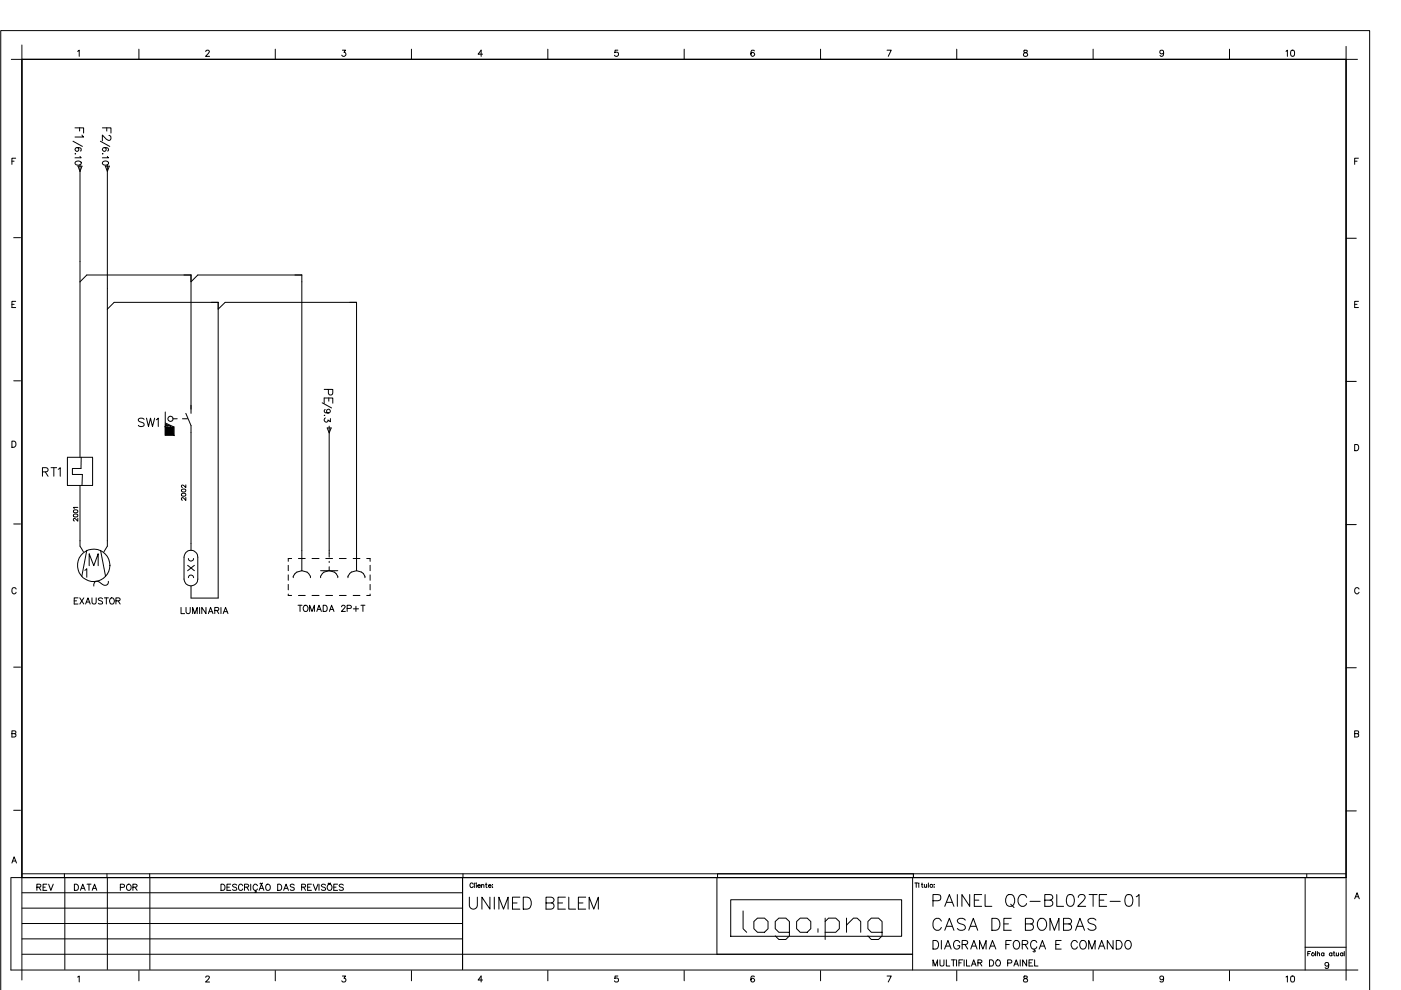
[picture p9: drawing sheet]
<svg xmlns="http://www.w3.org/2000/svg" width="297mm" height="210mm" viewBox="0 0 297 210" stroke-linecap="round" stroke-linejoin="round" font-family="sans-serif">
<defs><g id="words">
<g font-size="6.2">
<text x="196.8" y="193.7">PAINEL QC-BL02TE-01</text>
<text x="196.8" y="198.6">CASA DE BOMBAS</text>
</g>
<text font-size="5.7" x="98.8" y="194">UNIMED BELEM</text>
<g font-size="4.9">
<text x="19" y="30.3" transform="rotate(-90 19 30.3)">F1</text>
<text x="24.7" y="31" transform="rotate(-90 24.7 31)">F2</text>
<text x="71.6" y="86.8" transform="rotate(-90 71.6 86.8)">PE</text>
<text x="28.6" y="91.7">SW1</text>
<text x="8.1" y="102.3">RT1</text>
</g>
<g font-size="4.4">
<text x="7.1" y="190.1">REV</text>
<text x="14.8" y="190.1">DATA</text>
<text x="24.7" y="190.1">POR</text>
<text x="271.6" y="209.5">10</text>
</g>
<g font-size="4">
<text x="271.6" y="13.1">10</text>
<text x="19" y="125.6">~</text>
</g>
<g font-size="3.5">
<text x="40.6" y="107.2" transform="rotate(-90 40.6 107.2)">2002</text>
<text x="17.6" y="111.8" transform="rotate(-90 17.6 111.8)">2001</text>
</g>
</g></defs>
<g fill="none" stroke="#000" stroke-width=".21">
<path d="M2.4 12.6h285.4M4.6 12.6h280.8v173.5h-280.8zM4.6 9.5v198.3M16.5 10.9l.3-.3v1.4M29.4 10.4v2.2M43.6 10.9l.2-.2 .3-.1 .3 .4-.8 1h.8M58.4 10.4v2.2M72.6 10.6h.7l-.4 .5a.44 .44 0 0 1 .3 .7 .44 .44 0 0 1-.7-.1M87.2 10.4v2.2M102.3 11.5h-.9l.6-.9v1.4M116.1 10.4v2.2M131 10.6h-.6l-.1 .6a.46 .46 0 0 1 .7 0 .46 .46 0 0 1 0 .6 .46 .46 0 0 1-.7-.1"/>
<path d="M145.1 10.4v2.2M159.9 10.8v-.1a.66 .66 0 0 0-.8 .5 .66 .66 0 0 0 .4 .8 .4 .4 0 0 0 .5-.4 .4 .4 0 0 0-.3-.4 .4 .4 0 0 0-.5 .3M174 10.4v2.2M188.1 10.6h.9l-.7 1.4M202.8 10.4v2.2M217.1 10.7v.4l.6 .1 .2 .3a.45 .45 0 0 1-.5 .5 .45 .45 0 0 1-.4-.5l.8-.6-.1-.2zM231.8 10.4v2.2M246.7 11.1a.41 .41 0 0 1-.6 .3 .41 .41 0 0 1-.1-.7 .41 .41 0 0 1 .7 .1v.3a.61 .61 0 0 1-.5 .9l-.3-.3M260.7 10.4v2.2M285.4 9.8v198M2.5 34.2h.5M3.3 33.5h-.8v1.4"/>
<path d="M16 34.3a.65 .65 0 0 1 .8-.2 .65 .65 0 0 1 .4 .7 .64 .64 0 0 1-.8 .3 .64 .64 0 0 1-.4-.8zM16 32.6v.1M16.4 31.3a.41 .41 0 0 1 .3 .6 .41 .41 0 0 1-.7 .1 .41 .41 0 0 1 .1-.7h.3a.59 .59 0 0 1 .8 .5l-.2 .2M16.5 35.2h.9l-.4 1.1zM17 33.2l.2 .3h-1.3M17 34.9v1.4M17 36.3v60.7M21.8 34.3a.62 .62 0 0 1 .8-.2 .62 .62 0 0 1 .3 .7 .62 .62 0 0 1-.7 .3 .62 .62 0 0 1-.4-.8zM22.3 35.2h.9l-.4 1.1zM22.8 33.2l.2 .3h-1.3M22.8 36.3v79.5l-.8 1.2M22.8 34.9v1.4"/>
<path d="M287.2 34.2h.5M288 33.5h-.8v1.4M2.9 50.4h1.4M17 59.7l1.4-1.4h22.1v29.3M40.5 59.7l1.4-1.4h22.1v62.7M285.4 50.5h2.2M2.5 64.5h.5M3.3 63.9h-.8v1.3h.8M22.8 65.5l1.4-1.4h22.1v62.7h-5.8v-2.6M46.3 65.5l1.4-1.4h27.9v56.9M287.2 64.5h.5M288 63.9h-.8v1.3h.8"/>
<path d="M2.5 93.5h.4a.71 .71 0 0 1 .5 .7 .71 .71 0 0 1-.5 .6h-.4zM2.9 80.7h1.4M14.3 97h5.3v5.9h-5.3M17.2 97v2.3h-1.8M35 89.7l1.9 .8v1.8h-1.9M36.9 88.8h.7M38.7 88.8h1.1M39.4 87.6l1.1 2.6v26.5M69 88.6a.43 .43 0 0 0-.1 .8 .43 .43 0 0 0 .6-.4l.5 .4v-.7M69.4 90.7h.8l-.4 1.1zM69.8 90.4v1.3M69.8 91.8v26.3"/>
<path d="M285.4 80.9h2.2M287.2 94.2h.4a.71 .71 0 0 1 .5 .7 .71 .71 0 0 1-.5 .7h-.4zM2.9 111.1h1.4M15.4 100.6h2.1l-.1 2.3M17 102.9v12.9l.7 1.2M18.4 116.7l-1.1 5.5M18.9 119.9v-2.5l1 2.5 .9-2.5v2.5M21.3 116.7l1.1 5.5M39.4 117.2a1.46 1.46 0 0 1 1.6-.4 1.46 1.46 0 0 1 .9 1.3v4.7a1.46 1.46 0 0 1-1.4 1.4 1.46 1.46 0 0 1-1.5-1.4v-4.7zM39.8 119.9l1.4 1.1M39.9 118.4a.55 .55 0 0 0 .6 .6 .55 .55 0 0 0 .5-.6M41.2 119.9l-1.4 1.1"/>
<path d="M61.1 119.9v1.1M61.8 118.4h-.7v.6M63.3 118.4h1.4M66.2 118.4h1.4M69.1 118.4h1.4M69.8 119v.3M72 118.4h1.4M74.9 118.4h1.4M77.8 118.4h.7v.6M78.5 119.9v1.1M285.4 111.2h2.2M3.4 124.9a.46 .46 0 0 0-.5-.3 .46 .46 0 0 0-.4 .5v.3a.45 .45 0 0 0 .4 .5 .45 .45 0 0 0 .5-.3"/>
<path d="M15.7 127.4h.5M16.5 126.8h-.8v1.3h.8M16.9 126.8l.9 1.3M17.8 126.8l-.9 1.3M18 120.9l.4-.3v1.8M18.1 128.1l.6-1.3 .4 1.3M18.3 127.6h.7M19.5 126.8v.9l.4 .4 .3-.1 .2-.3v-.9M21.7 127a.49 .49 0 0 0-.4-.3 .49 .49 0 0 0-.4 .4l.8 .6v.2l-.3 .2-.5-.2M22.5 126.8v1.3M23.4 127a.62 .62 0 0 1 .9 .1 .62 .62 0 0 1-.3 .9 .63 .63 0 0 1-.8-.2 .63 .63 0 0 1 .2-.8zM24.6 127.4h.6l.3-.4-.3-.2h-.6v1.3"/>
<path d="M25 127.4l.5 .7M38.4 128.8v1.3h.7M39.4 128.8v.9l.4 .4h.3l.2-.4v-.9M39.9 122.5a.55 .55 0 0 1 .6-.6 .55 .55 0 0 1 .5 .6M40.8 130.1v-1.3l.5 1.3 .5-1.3v1.3M42.3 128.8v1.3M43.7 128.8v1.3l-.9-1.3v1.3M44.2 130.1l.4-1.3 .6 1.3M44.4 129.7h.6M45.5 129.4h.8v-.5l-.8-.1v1.3M46 129.4l.4 .7M46.8 128.8v1.3"/>
<path d="M47.3 130.1l.5-1.3 .5 1.3M47.5 129.7h.7M61.1 121.9v1.1M61.1 123.9v1.2M61.1 126v.3h.7M63.2 128.3h.8M63.3 126.3h1.4M63.6 128.3v1.3M64 121l-1.1 .3-.3 .3-.4 .6v.3M64 121l1.1 .3 .7 .9v.3M64.4 128.5a.62 .62 0 0 1 .9 .2 .62 .62 0 0 1-.2 .9 .63 .63 0 0 1-.8-.3 .63 .63 0 0 1 .1-.8zM65.6 129.6v-1.3l.6 1.3 .5-1.3v1.3"/>
<path d="M66.2 126.3h1.4M67.2 129.6l.4-1.3 .5 1.3M67.3 129.2h.7M68 121h3.6M68.5 128.3h.4a.71 .71 0 0 1 .5 .7 .71 .71 0 0 1-.5 .6h-.4zM69.1 126.3h1.4M69.8 120.2v.8M69.8 121l-1.1 .3-.7 .9v.3M69.8 121l1.1 .3 .7 .9v.3M69.8 129.6l.5-1.3 .5 1.3M70 129.2h.6M72 126.3h1.4"/>
<path d="M72.4 128.7l.3-.4 .4 .2 .1 .2-.8 .9h.8M73.6 129h.8l.1-.4-.3-.3h-.6v1.3M74.9 126.3h1.4M74.9 129.1h1.1M75.5 128.5v1.1M75.6 121l-1.1 .3-.7 .9v.3M75.6 121l1.1 .3 .3 .3 .4 .9M76.5 128.3h.9M76.9 128.3v1.3M78.5 121.9v1.1M78.5 123.9v1.2M78.5 126v.3h-.7"/>
<path d="M288.1 124.9a.53 .53 0 0 0-.7-.2 .53 .53 0 0 0-.2 .7 .48 .48 0 0 0 .4 .5 .48 .48 0 0 0 .5-.3M2.5 155.5h.8v-.4l-.8-.1v1.3l.8-.2v-.4l-.2-.2M2.9 141.4h1.4M285.4 141.6h2.2M287.2 155.5h.8v-.4l-.8-.1v1.3l.8-.2v-.4l-.2-.2M2.9 171.8h1.4M285.4 171.9h2.2M2.3 186.1v19.6h285.6M2.4 186.1h283M2.5 183l.5-1.3 .5 1.3M2.7 182.6h.6M4.7 189.3h93.4"/>
<path d="M4.7 192.5h93.4M4.7 195.8h93.4M4.7 199.1h93.4M4.7 185.3h280.7M13.7 186.1v19.4M22.8 186.1v19.4M31.8 186.1v19.4M46.8 187.5h.5a.71 .71 0 0 1 .4 .6 .71 .71 0 0 1-.4 .7h-.5zM48.1 188.1h.5M48.9 187.5h-.8v1.3h.8M50.2 187.7l-.3-.2-.6 .2 .1 .3 .8 .4-.1 .3-.5 .1-.3-.2M51.5 187.8a.45 .45 0 0 0-.6-.3 .45 .45 0 0 0-.3 .5 .53 .53 0 0 0 .1 .7 .53 .53 0 0 0 .7-.1l.1-.1"/>
<path d="M51.8 188.1h.8l.1-.4-.3-.2h-.6v1.3M52.3 188.1l.4 .7M53.2 187.5v1.3M54.1 188.8l.2 .4h-.3M54.6 187.8a.47 .47 0 0 0-.5-.3 .47 .47 0 0 0-.4 .5 .53 .53 0 0 0 .2 .7 .53 .53 0 0 0 .7-.2M54.9 188.8l.5-1.3 .6 1.3M55.1 188.4h.6M55.2 187.3h.1M55.2 187.3l-.1 .1M55.7 187.2l-.3 .1M56.5 187.6a.62 .62 0 0 1 .8 .5 .62 .62 0 0 1-.8 .6l-.2-.4zM58.9 187.5h.4a.71 .71 0 0 1 .4 .6 .71 .71 0 0 1-.4 .7h-.4z"/>
<path d="M60.1 188.8l.5-1.3 .6 1.3M60.4 188.4h.5M62.4 187.7a.46 .46 0 0 0-.5-.3 .46 .46 0 0 0-.4 .4l.9 .6-.1 .3-.5 .1-.3-.2M64 188.1h.7l.1-.5-.8-.1v1.3M64.4 188.1l.4 .7M65.2 188.1h.5M66 187.5h-.8v1.3h.8M66.4 187.5l.5 1.3 .5-1.3M67.6 187.5v1.3M69 187.7l-.1-.1a.47 .47 0 0 0-.8 .2l.9 .6-.1 .3-.5 .1-.3-.2M69.5 187.7a.62 .62 0 0 1 .9 .1 .62 .62 0 0 1-.3 .9 .63 .63 0 0 1-.7-.2 .63 .63 0 0 1 .1-.8zM69.6 187.3h.2"/>
<path d="M69.6 187.3v.1M69.8 187.3h.2M70.1 187.2l-.1 .1M70.8 188.1h.4M71.6 187.5h-.8v1.3h.8M72.8 187.7l-.3-.2-.6 .2 .1 .3 .8 .4-.1 .3-.5 .1-.3-.2M98.1 186.1v19.4M98.2 185.3v.7M100.3 187.5a.38 .38 0 0 0-.5-.3 .38 .38 0 0 0-.2 .6 .34 .34 0 0 0 .3 .4 .34 .34 0 0 0 .4-.3M100.6 187.2v1M100.9 187.3h.1zM103.1 187.2v.8l.2 .2"/>
<path d="M152 186.1v16.2M154.9 190.8h36.3v7.7h-36.3zM157.6 193.1v3.8l.7 .8M159.8 195.4l.8-.7h1.5l.7 .7v1.5l-.7 .8h-1.5l-.8-.8zM167.4 197.7h-2.3l-.7-.8v-1.5l.7-.7h1.5l.8 .7v3l-.8 .8h-1.5l-.7-.8M168.9 195.4l.8-.7h1.4l.8 .7v1.5l-.8 .8h-1.4l-.8-.8zM173.4 196.9v.8M174.9 195.4l.8-.7h1.5l.8 .7v1.5l-.8 .8h-2.3M174.9 194.7v4.5M179.5 196.1l1.5-1.4h.7l.8 .7v2.3M179.5 194.7v3M187 197.7h-2.3l-.7-.8v-1.5l.7-.7h1.6l.7 .7v3l-.7 .8h-1.6l-.7-.8"/>
<path d="M193.5 186.1v19.6M193.7 185.3v.7v-.7h-41.6v.7M194 187.2h.6M194.3 187.2v.9M197.8 199.4h.6a.98 .98 0 0 1 .6 .9 .98 .98 0 0 1-.6 .9h-.6zM199.6 199.4v1.8M203.5 199.8a.64 .64 0 0 0-1-.3 .97 .97 0 0 0-.3 1 .97 .97 0 0 0 .9 .7 .61 .61 0 0 0 .4-.7h-.4M214.4 199.4h-1.1v1.8M215.2 199.5a.87 .87 0 0 1 1 .4 .87 .87 0 0 1-.2 1.1 .66 .66 0 0 1-.8 .2 .66 .66 0 0 1-.4-.7v-.4zM219.8 199.8a.64 .64 0 0 0-1-.3 .97 .97 0 0 0-.3 1 .97 .97 0 0 0 .9 .7l.4-.4M225 199.4h-1.2v1.8h1.2M228.4 199.8a.68 .68 0 0 0-.7-.4 .68 .68 0 0 0-.6 .7v.4a.67 .67 0 0 0 .5 .7 .67 .67 0 0 0 .8-.4"/>
<path d="M229.1 199.7a.75 .75 0 0 1 1-.2 .75 .75 0 0 1 .2 1 .7 .7 0 0 1-.7 .7 .7 .7 0 0 1-.7-.7zM236 199.4v1.8l-1.2-1.8v1.8M236.7 199.4h.6a.96 .96 0 0 1 .6 .9 .96 .96 0 0 1-.6 .9h-.6zM238.7 199.7a.66 .66 0 0 1 .7-.3 .66 .66 0 0 1 .4 .7v.4a.68 .68 0 0 1-.6 .7 .68 .68 0 0 1-.7-.7zM276.7 186.2v19.5M277.1 185.3v.7M287.2 190.6l.5-1.3 .5 1.3M287.4 190.1h.6M.2 209.9v-203.4h290.2v203.4M4.7 202.3h188.8M16.5 207.2l.3-.3v1.3M29.4 205.8v2.2"/>
<path d="M43.6 207.2l.3-.3 .4 .1 .1 .3-.8 .9h.8M58.4 205.8v2.2M72.6 206.9h.7l-.4 .5a.44 .44 0 0 1 .3 .7 .44 .44 0 0 1-.7-.1M87.2 205.8v2.2M102.3 207.8h-.9l.6-.9v1.3M116.1 205.8v2.2M131 206.9h-.6l-.1 .6a.45 .45 0 0 1 .7-.1 .45 .45 0 0 1 0 .7 .45 .45 0 0 1-.7-.1M145.1 205.8v2.2M159.9 207.1l-.4-.2a.69 .69 0 0 0-.3 .7 .69 .69 0 0 0 .4 .6 .39 .39 0 0 0 .4-.4 .39 .39 0 0 0-.4-.4 .39 .39 0 0 0-.4 .4M174 205.8v2.2M188.1 206.9h.9l-.7 1.3M197.8 204.8v-1.3l.5 1.3 .5-1.3v1.3"/>
<path d="M199.3 203.5v1.2l.3 .1a.38 .38 0 0 0 .5-.4v-.9M200.3 201.2l.7-1.8 .7 1.8M200.6 203.5v1.3h.8M201.7 203.5h.9M202.1 203.5v1.3M202.8 203.5v1.3M202.8 205.8v2.2M203.3 204.1h.5M204 200.3l1-.1 .2-.3-.1-.3-.3-.2h-.8v1.8M204.1 203.5h-.8v1.3M204.4 203.5v1.3M204.6 200.3l.6 .9"/>
<path d="M204.9 203.5v1.3h.7M205.8 201.2l.7-1.8 .7 1.8M206 204.8l.4-1.3 .6 1.3M206.1 204.4h.7M207.3 204.1l.8-.1v-.4l-.8-.1v1.3M207.7 201.2v-1.8l.7 1.8 .7-1.8v1.8M207.8 204.1l.4 .7M209.7 201.2l.7-1.8 .7 1.8M209.8 203.5h.5a.71 .71 0 0 1 .4 .7 .71 .71 0 0 1-.4 .6h-.5zM211.2 203.7a.62 .62 0 0 1 .9 .2 .62 .62 0 0 1-.2 .9 .63 .63 0 0 1-.8-.3 .63 .63 0 0 1 .1-.8zM213.6 204.2l.8-.1 .1-.3-.3-.3h-.6v1.3M215 204.8l.5-1.3 .4 1.3"/>
<path d="M215.1 204.4h.7M216.3 203.5v1.3M216.7 200.3l1-.1 .2-.3-.1-.3-.3-.2h-.8v1.8M217.1 207v.4l.6 .1 .2 .3a.44 .44 0 0 1-.5 .4 .44 .44 0 0 1-.4-.4l.8-.6-.1-.2zM217.3 200.3l.6 .9M217.7 203.5v1.3l-.9-1.3v1.3M218.2 204.1h.5M219 203.5h-.8v1.3h.8M219.2 201.2v.3h.2l.1 .2h-.5M219.4 203.5v1.3h.7M220.3 201.2l.7-1.8 .7 1.8M230.8 201.2v-1.8l.7 1.8 .7-1.8v1.8"/>
<path d="M231.8 205.8v2.2M232.9 201.2l.7-1.8 .7 1.8M246.7 207.4a.41 .41 0 0 1-.6 .3 .41 .41 0 0 1-.1-.7 .41 .41 0 0 1 .7 .1v.3a.59 .59 0 0 1-.5 .8l-.3-.2M260.7 205.8v2.2M276.7 200.8h8.7M277.3 202.2h.4M277.9 201.7h-.6v1M278.9 201.7v1M279.3 202.2l.2-.2 .2 .1 .1 .6M279.3 201.7v1M280.7 202.2a.3 .3 0 0 0-.5 0 .3 .3 0 0 0 .3 .5l.2-.2M280.7 202v.7"/>
<path d="M281.7 204.5a.41 .41 0 0 1-.6 .3 .41 .41 0 0 1-.1-.7 .41 .41 0 0 1 .7 .1v.6l-.2 .5h-.3l-.2-.1M282.4 202.2a.3 .3 0 0 0-.5-.1 .3 .3 0 0 0 0 .5 .3 .3 0 0 0 .5-.1M282.4 202v.7M282.7 202h.3M282.8 201.7v.8l.3 .2M283.3 202l.1 .6 .4-.1M283.8 202v.7M284.7 202.2a.3 .3 0 0 0-.5 0 .3 .3 0 0 0 .3 .5l.2-.2M284.7 202v.7M285 201.7v1"/>
<circle cx="36.2" cy="88.8" r=".54"/>
<circle cx="19.9" cy="119.9" r="3.4"/>
<circle cx="278.4" cy="202.3" r=".32"/>
</g>
<path d="M35 90.5v1.8h1.9zM35 90.5h1.9v1.8z" fill="#000" stroke="#000" stroke-width=".21"/>
<use href="#words"/>
</svg>
